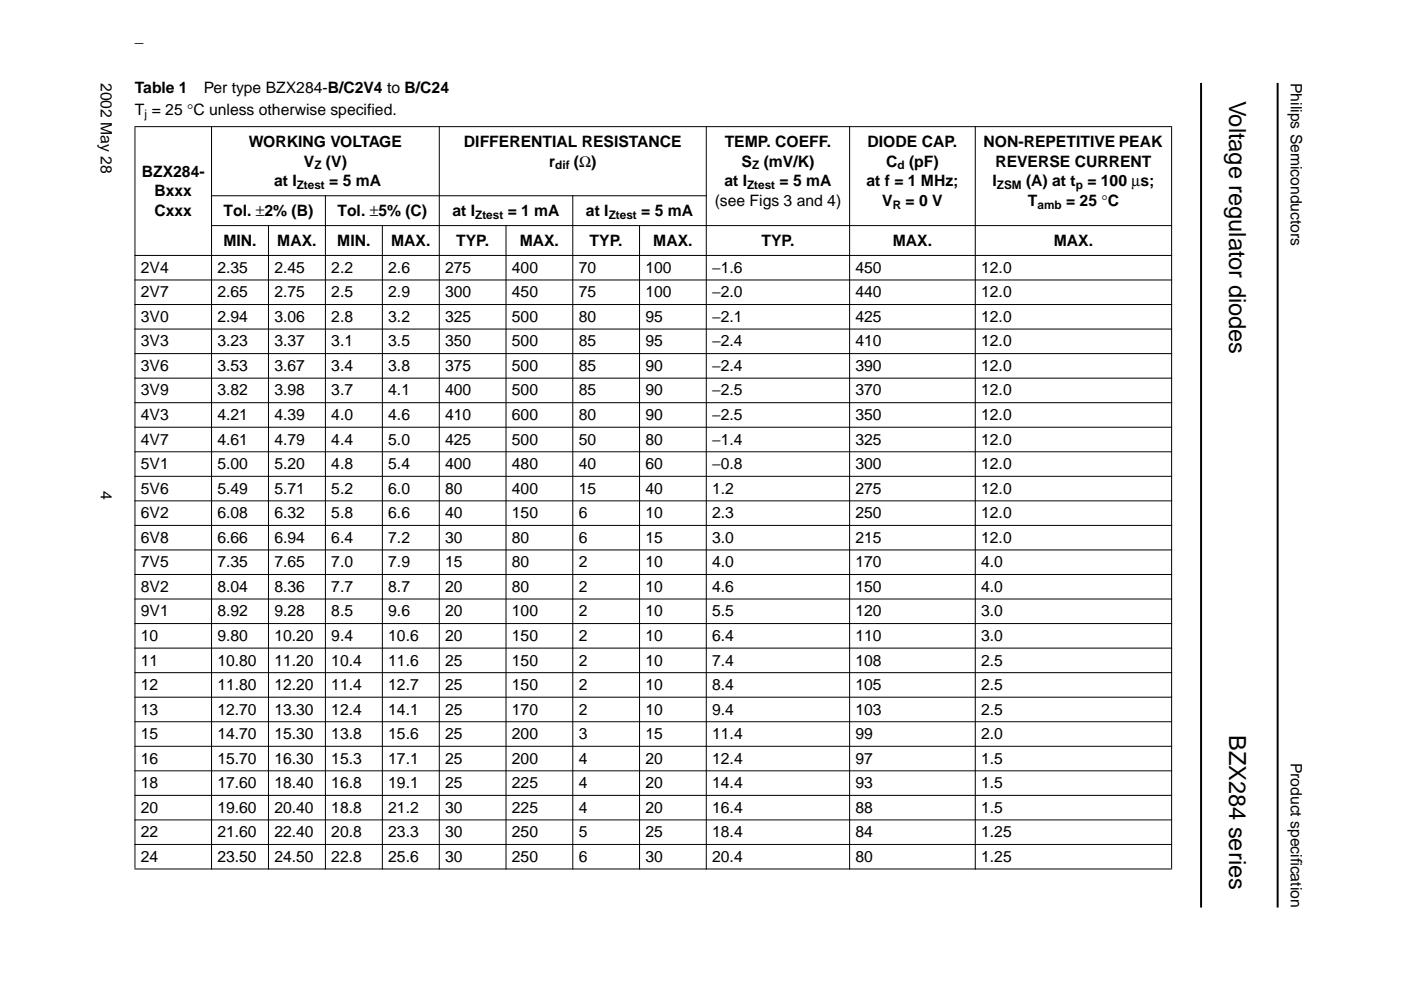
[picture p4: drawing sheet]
<svg xmlns="http://www.w3.org/2000/svg" width="297mm" height="210mm" viewBox="0 0 297 210" stroke-linecap="round" stroke-linejoin="round" font-family="sans-serif">
<defs><g id="words">
<g font-size="5">
<text x="260.6" y="21.3" transform="rotate(90 260.6 21.3)">Voltage regulator diodes</text>
<text x="260.6" y="155.8" transform="rotate(90 260.6 155.8)">BZX284 series</text>
</g>
<g font-size="3.3">
<text x="28.6" y="9">_white to force landscape pages to be rotated correctly when browsing through the pdf in the Acrobat reader.This text is here inThis text is here in</text>
<text x="21.4" y="17.6" transform="rotate(90 21.4 17.6)">2002 May 28</text>
<text x="273.7" y="17.6" transform="rotate(90 273.7 17.6)">Philips Semiconductors</text>
<text x="28.6" y="19.8">Table 1</text>
<text x="43.2" y="19.8">Per type BZX284-B/C2V4 to B/C24</text>
<text x="28.6" y="24.4">T = 25 °C unless otherwise specified.</text>
<text x="52.7" y="31.2">WORKING VOLTAGE</text>
<text x="64.4" y="35.3">V</text>
<text x="69.1" y="35.3">(V)</text>
<text x="98.4" y="31.2">DIFFERENTIAL RESISTANCE</text>
<text x="116.4" y="35.3">r</text>
<text x="121.7" y="35.3">(Ω)</text>
<text x="153.7" y="31.2">TEMP. COEFF.</text>
<text x="157.2" y="35.3">S</text>
<text x="161.9" y="35.3">(mV/K)</text>
<text x="183.9" y="31.2">DIODE CAP.</text>
<text x="187.9" y="35.3">C</text>
<text x="192.7" y="35.3">(pF)</text>
<text x="208.5" y="31.2">NON-REPETITIVE PEAK</text>
<text x="211" y="35.3">REVERSE CURRENT</text>
<text x="30.1" y="37.5">BZX284-</text>
<text x="32.8" y="41.6">Bxxx</text>
<text x="58.1" y="39.5">at I</text>
<text x="69.8" y="39.5">= 5 mA</text>
<text x="153.6" y="39.5">at I</text>
<text x="165.3" y="39.5">= 5 mA</text>
<text x="183.7" y="39.5">at f = 1 MHz;</text>
<text x="210.4" y="39.5">I</text>
<text x="217.5" y="39.5">(A) at t</text>
<text x="230.5" y="39.5">= 100 µs;</text>
<text x="32.8" y="45.8">Cxxx</text>
<text x="47.4" y="45.8">Tol. ±2% (B)</text>
<text x="71.5" y="45.8">Tol. ±5% (C)</text>
<text x="95.9" y="45.8">at I</text>
<text x="107.6" y="45.8">= 1 mA</text>
<text x="124.2" y="45.8">at I</text>
<text x="135.9" y="45.8">= 5 mA</text>
<text x="151.5" y="43.6">(see Figs 3 and 4)</text>
<text x="187.1" y="43.6">V</text>
<text x="192" y="43.6">= 0 V</text>
<text x="217.9" y="43.6">T</text>
<text x="226" y="43.6">= 25 °C</text>
<text x="47.4" y="52.1">MIN.</text>
<text x="58.8" y="52.1">MAX.</text>
<text x="71.5" y="52.1">MIN.</text>
<text x="82.9" y="52.1">MAX.</text>
<text x="96.7" y="52.1">TYP.</text>
<text x="110.2" y="52.1">MAX.</text>
<text x="125" y="52.1">TYP.</text>
<text x="138.5" y="52.1">MAX.</text>
<text x="161.4" y="52.1">TYP.</text>
<text x="189.3" y="52.1">MAX.</text>
<text x="223.4" y="52.1">MAX.</text>
<text x="29.9" y="57.8">2V4</text>
<text x="46.1" y="57.8">2.35</text>
<text x="58.2" y="57.8">2.45</text>
<text x="70.2" y="57.8">2.2</text>
<text x="82.3" y="57.8">2.6</text>
<text x="94.4" y="57.8">275</text>
<text x="108.5" y="57.8">400</text>
<text x="122.7" y="57.8">70</text>
<text x="136.8" y="57.8">100</text>
<text x="151" y="57.8">−1.6</text>
<text x="181.4" y="57.8">450</text>
<text x="208" y="57.8">12.0</text>
<text x="29.9" y="63">2V7</text>
<text x="46.1" y="63">2.65</text>
<text x="58.2" y="63">2.75</text>
<text x="70.2" y="63">2.5</text>
<text x="82.3" y="63">2.9</text>
<text x="94.4" y="63">300</text>
<text x="108.5" y="63">450</text>
<text x="122.7" y="63">75</text>
<text x="136.8" y="63">100</text>
<text x="151" y="63">−2.0</text>
<text x="181.4" y="63">440</text>
<text x="208" y="63">12.0</text>
<text x="29.9" y="68.2">3V0</text>
<text x="46.1" y="68.2">2.94</text>
<text x="58.2" y="68.2">3.06</text>
<text x="70.2" y="68.2">2.8</text>
<text x="82.3" y="68.2">3.2</text>
<text x="94.4" y="68.2">325</text>
<text x="108.5" y="68.2">500</text>
<text x="122.7" y="68.2">80</text>
<text x="136.8" y="68.2">95</text>
<text x="151" y="68.2">−2.1</text>
<text x="181.4" y="68.2">425</text>
<text x="208" y="68.2">12.0</text>
<text x="29.9" y="73.4">3V3</text>
<text x="46.1" y="73.4">3.23</text>
<text x="58.2" y="73.4">3.37</text>
<text x="70.2" y="73.4">3.1</text>
<text x="82.3" y="73.4">3.5</text>
<text x="94.4" y="73.4">350</text>
<text x="108.5" y="73.4">500</text>
<text x="122.7" y="73.4">85</text>
<text x="136.8" y="73.4">95</text>
<text x="151" y="73.4">−2.4</text>
<text x="181.4" y="73.4">410</text>
<text x="208" y="73.4">12.0</text>
<text x="29.9" y="78.7">3V6</text>
<text x="29.9" y="83.9">3V9</text>
<text x="46.1" y="78.7">3.53</text>
<text x="46.1" y="83.9">3.82</text>
<text x="58.2" y="78.7">3.67</text>
<text x="58.2" y="83.9">3.98</text>
<text x="70.2" y="78.7">3.4</text>
<text x="70.2" y="83.9">3.7</text>
<text x="82.3" y="78.7">3.8</text>
<text x="82.3" y="83.9">4.1</text>
<text x="94.4" y="78.7">375</text>
<text x="94.4" y="83.9">400</text>
<text x="108.5" y="78.7">500</text>
<text x="108.5" y="83.9">500</text>
<text x="122.7" y="78.7">85</text>
<text x="122.7" y="83.9">85</text>
<text x="136.8" y="78.7">90</text>
<text x="136.8" y="83.9">90</text>
<text x="151" y="78.7">−2.4</text>
<text x="151" y="83.9">−2.5</text>
<text x="181.4" y="78.7">390</text>
<text x="181.4" y="83.9">370</text>
<text x="208" y="78.7">12.0</text>
<text x="208" y="83.9">12.0</text>
<text x="29.9" y="89.1">4V3</text>
<text x="46.1" y="89.1">4.21</text>
<text x="58.2" y="89.1">4.39</text>
<text x="70.2" y="89.1">4.0</text>
<text x="82.3" y="89.1">4.6</text>
<text x="94.4" y="89.1">410</text>
<text x="108.5" y="89.1">600</text>
<text x="122.7" y="89.1">80</text>
<text x="136.8" y="89.1">90</text>
<text x="151" y="89.1">−2.5</text>
<text x="181.4" y="89.1">350</text>
<text x="208" y="89.1">12.0</text>
<text x="29.9" y="94.3">4V7</text>
<text x="46.1" y="94.3">4.61</text>
<text x="58.2" y="94.3">4.79</text>
<text x="70.2" y="94.3">4.4</text>
<text x="82.3" y="94.3">5.0</text>
<text x="94.4" y="94.3">425</text>
<text x="108.5" y="94.3">500</text>
<text x="122.7" y="94.3">50</text>
<text x="136.8" y="94.3">80</text>
<text x="151" y="94.3">−1.4</text>
<text x="181.4" y="94.3">325</text>
<text x="208" y="94.3">12.0</text>
<text x="29.9" y="99.5">5V1</text>
<text x="46.1" y="99.5">5.00</text>
<text x="58.2" y="99.5">5.20</text>
<text x="70.2" y="99.5">4.8</text>
<text x="82.3" y="99.5">5.4</text>
<text x="94.4" y="99.5">400</text>
<text x="108.5" y="99.5">480</text>
<text x="122.7" y="99.5">40</text>
<text x="136.8" y="99.5">60</text>
<text x="151" y="99.5">−0.8</text>
<text x="181.4" y="99.5">300</text>
<text x="208" y="99.5">12.0</text>
<text x="21.4" y="104.1" transform="rotate(90 21.4 104.1)">4</text>
<text x="29.9" y="104.7">5V6</text>
<text x="46.1" y="104.7">5.49</text>
<text x="58.2" y="104.7">5.71</text>
<text x="70.2" y="104.7">5.2</text>
<text x="82.3" y="104.7">6.0</text>
<text x="94.4" y="104.7">80</text>
<text x="108.5" y="104.7">400</text>
<text x="122.7" y="104.7">15</text>
<text x="136.8" y="104.7">40</text>
<text x="151" y="104.7">1.2</text>
<text x="181.4" y="104.7">275</text>
<text x="208" y="104.7">12.0</text>
<text x="29.9" y="109.9">6V2</text>
<text x="46.1" y="109.9">6.08</text>
<text x="58.2" y="109.9">6.32</text>
<text x="70.2" y="109.9">5.8</text>
<text x="82.3" y="109.9">6.6</text>
<text x="94.4" y="109.9">40</text>
<text x="108.5" y="109.9">150</text>
<text x="122.7" y="109.9">6</text>
<text x="136.8" y="109.9">10</text>
<text x="151" y="109.9">2.3</text>
<text x="181.4" y="109.9">250</text>
<text x="208" y="109.9">12.0</text>
<text x="29.9" y="115.1">6V8</text>
<text x="46.1" y="115.1">6.66</text>
<text x="58.2" y="115.1">6.94</text>
<text x="70.2" y="115.1">6.4</text>
<text x="82.3" y="115.1">7.2</text>
<text x="94.4" y="115.1">30</text>
<text x="108.5" y="115.1">80</text>
<text x="122.7" y="115.1">6</text>
<text x="136.8" y="115.1">15</text>
<text x="151" y="115.1">3.0</text>
<text x="181.4" y="115.1">215</text>
<text x="208" y="115.1">12.0</text>
<text x="29.9" y="120.3">7V5</text>
<text x="29.9" y="125.5">8V2</text>
<text x="46.1" y="120.3">7.35</text>
<text x="46.1" y="125.5">8.04</text>
<text x="58.2" y="120.3">7.65</text>
<text x="58.2" y="125.5">8.36</text>
<text x="70.2" y="120.3">7.0</text>
<text x="70.2" y="125.5">7.7</text>
<text x="82.3" y="120.3">7.9</text>
<text x="82.3" y="125.5">8.7</text>
<text x="94.4" y="120.3">15</text>
<text x="94.4" y="125.5">20</text>
<text x="108.5" y="120.3">80</text>
<text x="108.5" y="125.5">80</text>
<text x="122.7" y="120.3">2</text>
<text x="122.7" y="125.5">2</text>
<text x="136.8" y="120.3">10</text>
<text x="136.8" y="125.5">10</text>
<text x="151" y="120.3">4.0</text>
<text x="151" y="125.5">4.6</text>
<text x="181.4" y="120.3">170</text>
<text x="181.4" y="125.5">150</text>
<text x="208" y="120.3">4.0</text>
<text x="208" y="125.5">4.0</text>
<text x="29.9" y="130.7">9V1</text>
<text x="46.1" y="130.7">8.92</text>
<text x="58.2" y="130.7">9.28</text>
<text x="70.2" y="130.7">8.5</text>
<text x="82.3" y="130.7">9.6</text>
<text x="94.4" y="130.7">20</text>
<text x="108.5" y="130.7">100</text>
<text x="122.7" y="130.7">2</text>
<text x="136.8" y="130.7">10</text>
<text x="151" y="130.7">5.5</text>
<text x="181.4" y="130.7">120</text>
<text x="208" y="130.7">3.0</text>
<text x="29.9" y="135.9">10</text>
<text x="46.1" y="135.9">9.80</text>
<text x="58.2" y="135.9">10.20</text>
<text x="70.2" y="135.9">9.4</text>
<text x="82.3" y="135.9">10.6</text>
<text x="94.4" y="135.9">20</text>
<text x="108.5" y="135.9">150</text>
<text x="122.7" y="135.9">2</text>
<text x="136.8" y="135.9">10</text>
<text x="151" y="135.9">6.4</text>
<text x="181.4" y="135.9">110</text>
<text x="208" y="135.9">3.0</text>
<text x="29.9" y="141.1">11</text>
<text x="46.1" y="141.1">10.80</text>
<text x="58.2" y="141.1">11.20</text>
<text x="70.2" y="141.1">10.4</text>
<text x="82.3" y="141.1">11.6</text>
<text x="94.4" y="141.1">25</text>
<text x="108.5" y="141.1">150</text>
<text x="122.7" y="141.1">2</text>
<text x="136.8" y="141.1">10</text>
<text x="151" y="141.1">7.4</text>
<text x="181.4" y="141.1">108</text>
<text x="208" y="141.1">2.5</text>
<text x="29.9" y="146.3">12</text>
<text x="46.1" y="146.3">11.80</text>
<text x="58.2" y="146.3">12.20</text>
<text x="70.2" y="146.3">11.4</text>
<text x="82.3" y="146.3">12.7</text>
<text x="94.4" y="146.3">25</text>
<text x="108.5" y="146.3">150</text>
<text x="122.7" y="146.3">2</text>
<text x="136.8" y="146.3">10</text>
<text x="151" y="146.3">8.4</text>
<text x="181.4" y="146.3">105</text>
<text x="208" y="146.3">2.5</text>
<text x="29.9" y="151.5">13</text>
<text x="46.1" y="151.5">12.70</text>
<text x="58.2" y="151.5">13.30</text>
<text x="70.2" y="151.5">12.4</text>
<text x="82.3" y="151.5">14.1</text>
<text x="94.4" y="151.5">25</text>
<text x="108.5" y="151.5">170</text>
<text x="122.7" y="151.5">2</text>
<text x="136.8" y="151.5">10</text>
<text x="151" y="151.5">9.4</text>
<text x="181.4" y="151.5">103</text>
<text x="208" y="151.5">2.5</text>
<text x="29.9" y="156.7">15</text>
<text x="29.9" y="161.9">16</text>
<text x="46.1" y="156.7">14.70</text>
<text x="46.1" y="161.9">15.70</text>
<text x="58.2" y="156.7">15.30</text>
<text x="58.2" y="161.9">16.30</text>
<text x="70.2" y="156.7">13.8</text>
<text x="70.2" y="161.9">15.3</text>
<text x="82.3" y="156.7">15.6</text>
<text x="82.3" y="161.9">17.1</text>
<text x="94.4" y="156.7">25</text>
<text x="94.4" y="161.9">25</text>
<text x="108.5" y="156.7">200</text>
<text x="108.5" y="161.9">200</text>
<text x="122.7" y="156.7">3</text>
<text x="122.7" y="161.9">4</text>
<text x="136.8" y="156.7">15</text>
<text x="136.8" y="161.9">20</text>
<text x="151" y="156.7">11.4</text>
<text x="151" y="161.9">12.4</text>
<text x="181.4" y="156.7">99</text>
<text x="181.4" y="161.9">97</text>
<text x="208" y="156.7">2.0</text>
<text x="208" y="161.9">1.5</text>
<text x="273.7" y="161.7" transform="rotate(90 273.7 161.7)">Product specif</text>
<text x="29.9" y="167.1">18</text>
<text x="46.1" y="167.1">17.60</text>
<text x="58.2" y="167.1">18.40</text>
<text x="70.2" y="167.1">16.8</text>
<text x="82.3" y="167.1">19.1</text>
<text x="94.4" y="167.1">25</text>
<text x="108.5" y="167.1">225</text>
<text x="122.7" y="167.1">4</text>
<text x="136.8" y="167.1">20</text>
<text x="151" y="167.1">14.4</text>
<text x="181.4" y="167.1">93</text>
<text x="208" y="167.1">1.5</text>
<text x="29.9" y="172.3">20</text>
<text x="46.1" y="172.3">19.60</text>
<text x="58.2" y="172.3">20.40</text>
<text x="70.2" y="172.3">18.8</text>
<text x="82.3" y="172.3">21.2</text>
<text x="94.4" y="172.3">30</text>
<text x="108.5" y="172.3">225</text>
<text x="122.7" y="172.3">4</text>
<text x="136.8" y="172.3">20</text>
<text x="151" y="172.3">16.4</text>
<text x="181.4" y="172.3">88</text>
<text x="208" y="172.3">1.5</text>
<text x="29.9" y="177.5">22</text>
<text x="46.1" y="177.5">21.60</text>
<text x="58.2" y="177.5">22.40</text>
<text x="70.2" y="177.5">20.8</text>
<text x="82.3" y="177.5">23.3</text>
<text x="94.4" y="177.5">30</text>
<text x="108.5" y="177.5">250</text>
<text x="122.7" y="177.5">5</text>
<text x="136.8" y="177.5">25</text>
<text x="151" y="177.5">18.4</text>
<text x="181.4" y="177.5">84</text>
<text x="208" y="177.5">1.25</text>
<text x="29.9" y="182.7">24</text>
<text x="46.1" y="182.7">23.50</text>
<text x="58.2" y="182.7">24.50</text>
<text x="70.2" y="182.7">22.8</text>
<text x="82.3" y="182.7">25.6</text>
<text x="94.4" y="182.7">30</text>
<text x="108.5" y="182.7">250</text>
<text x="122.7" y="182.7">6</text>
<text x="136.8" y="182.7">30</text>
<text x="151" y="182.7">20.4</text>
<text x="181.4" y="182.7">80</text>
<text x="208" y="182.7">1.25</text>
<text x="273.7" y="181.9" transform="rotate(90 273.7 181.9)">ication</text>
</g>
<g font-size="2.5">
<text x="30.6" y="25">j</text>
<text x="66.7" y="35.9">Z</text>
<text x="117.7" y="35.9">dif</text>
<text x="159.5" y="35.9">Z</text>
<text x="190.3" y="35.9">d</text>
<text x="62.9" y="40.1">Ztest</text>
<text x="158.4" y="40.1">Ztest</text>
<text x="211.3" y="40.1">ZSM</text>
<text x="228.1" y="40.1">p</text>
<text x="100.7" y="46.4">Ztest</text>
<text x="129.1" y="46.4">Ztest</text>
<text x="189.3" y="44.2">R</text>
<text x="220" y="44.2">amb</text>
</g>
</g></defs>
<path d="M254.6 17.6v174.8M270.9 17.6v174.8" fill="none" stroke="#000" stroke-width=".42"/>
<g fill="#000" stroke="#000" stroke-width=".21">
<path d="M28.5 26.9h220zM44.7 41.5h105.2zM44.7 47.8h203.8zM28.5 54.2h220zM28.5 59.4h220zM28.5 64.6h220zM28.5 69.8h220zM28.5 75h220zM28.5 80.2h220zM28.5 85.4h220zM28.5 90.6h220zM28.5 95.8h220z"/>
<path d="M28.5 101h220zM28.5 106.2h220zM28.5 111.4h220zM28.5 116.6h220zM28.5 121.8h220zM28.5 127h220zM28.5 132.2h220zM28.5 137.4h220zM28.5 142.6h220zM28.5 147.8h220zM28.5 153h220zM28.5 158.2h220z"/>
<path d="M28.5 163.4h220zM28.5 168.6h220zM28.5 173.8h220zM28.5 179h220zM28.6 27v157.1zM44.8 26.7v157.7zM56.9 47.7v136.7zM69 41.4v143zM81.1 47.7v136.7zM93.1 26.7v157.7zM107.3 47.7v136.7zM121.4 41.4v143z"/>
<path d="M135.6 47.7v136.7zM149.7 26.7v157.7zM180.1 26.7v157.7zM206.8 26.7v157.7zM248.4 27v157.1zM28.5 184.2h220z"/>
</g>
<use href="#words"/>
</svg>
